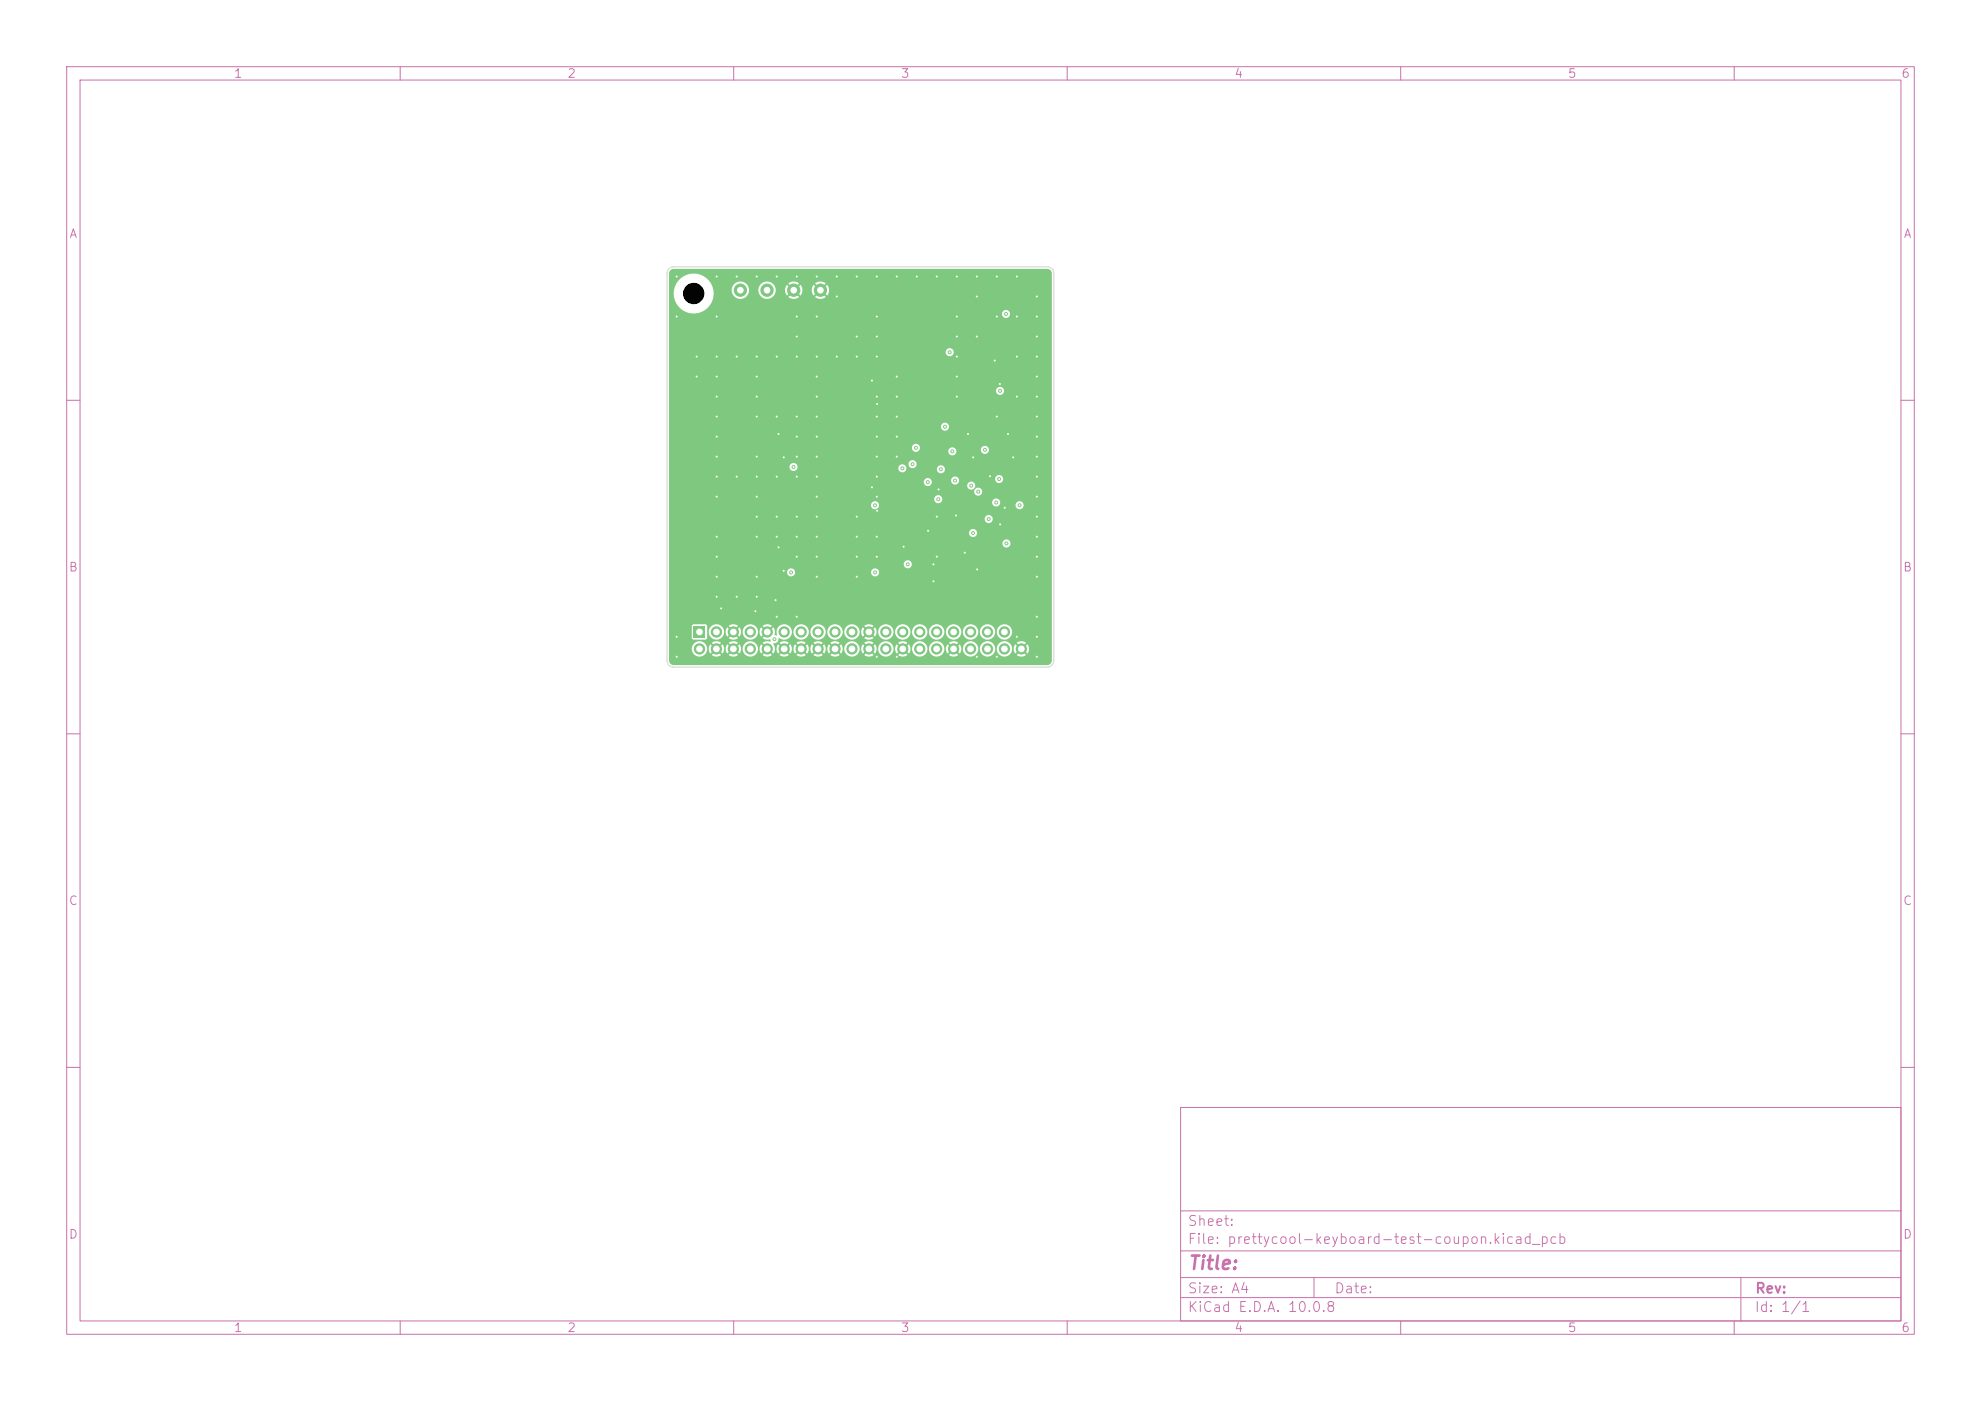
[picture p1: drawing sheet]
<svg xmlns="http://www.w3.org/2000/svg" width="297mm" height="210mm" viewBox="0 0 297 210" stroke-linecap="round" stroke-linejoin="round" font-family="sans-serif">
<defs><g id="words">
<text font-size="2" fill="#c872ab" x="178" y="190.8">Title:</text>
<g font-size="1.5" fill="#c872ab">
<text x="178" y="184.1">Sheet:</text>
<text x="178" y="186.8">File: prettycool-keyboard-test-coupon.kicad_pcb</text>
<text x="178" y="197">KiCad E.D.A. 10.0.8</text>
<text x="178" y="194.2">Size: A4</text>
<text x="200" y="194.2">Date:</text>
<text x="263" y="197">Id: 1/1</text>
<text x="263" y="194.2">Rev:</text>
</g>
<g font-size="1.3" fill="#c872ab">
<text x="35" y="12">1</text>
<text x="85" y="12">2</text>
<text x="135" y="12">3</text>
<text x="185" y="12">4</text>
<text x="235" y="12">5</text>
<text x="285" y="12">6</text>
<text x="10.3" y="36">A</text>
<text x="285.3" y="36">A</text>
<text x="10.2" y="86">B</text>
<text x="285.2" y="86">B</text>
<text x="10.2" y="136">C</text>
<text x="285.2" y="136">C</text>
<text x="10.2" y="186">D</text>
<text x="285.2" y="186">D</text>
<text x="35" y="200">1</text>
<text x="85" y="200">2</text>
<text x="135" y="200">3</text>
<text x="185" y="200">4</text>
<text x="235" y="200">5</text>
<text x="285" y="200">6</text>
</g>
</g></defs>
<g fill="none" stroke="#c872ab" stroke-width=".15">
<path d="M10 10h277v190h-277zM12 12h273v186h-273zM60 10v2M110 10v2M160 10v2M210 10v2M260 10v2M10 60h2M285 60h2M10 110h2M285 110h2M10 160h2"/>
<path d="M177 166h108v32h-108zM285 160h2M60 198v2M110 198v2M160 198v2M177 194.5h108M177 191.5h108M177 187.5h108M177 181.5h108M197 191.5v3M210 198v2M260 198v2"/>
<path d="M261 191.5v6.5"/>
</g>
<g fill="#7fc87f">
<path d="M104 93.9h1.7v1.7h-1.7z"/>
<path d="M100.5 40.5l.5-.2h56a.71 .71 0 0 1 .7 .7v58a.7 .7 0 0 1-.7 .7h-56a.7 .7 0 0 1-.7-.7v-1.8h3.4a1.15 1.15 0 0 0 1.2 1.2 1.15 1.15 0 0 0 1.1-1.2h.3v.3l.2 .5 .5-.5 .2 .2-.5 .5 .1 .1a1.15 1.15 0 0 0 1.3-.1l-.5-.5 .3-.2 .4 .5 .2-.5 .1-.3h.2v.3l.2 .5 .5-.5 .2 .2-.5 .5 .1 .1a1.15 1.15 0 0 0 1.4-.1l-.5-.5 .2-.2 .5 .5 .2-.5v-.3h.2v.2a1.15 1.15 0 0 0 1.8 .9 1.15 1.15 0 0 0 0-2 1.15 1.15 0 0 0-1.8 .9h-.2l-.2-.6-.5 .4-.2-.2 .5-.4a1.14 1.14 0 0 0-1.5 0l.5 .4-.2 .2-.5-.4-.2 .6h-.2l-.3-.6-.4 .4-.3-.2 .5-.4-.1-.1a1.14 1.14 0 0 0-1.3 .1l.5 .4-.2 .2-.5-.4-.2 .6h-.3a1.15 1.15 0 0 0-1.1-1.1 1.15 1.15 0 0 0-1.2 1.1h-3.4v-3.4h3.4v1.8l.3 .3 1.9-.1 .1-.2v-1h.3a1.15 1.15 0 0 0 1.1 1.3 1.15 1.15 0 0 0 1.2-1.3h.2v.4l.2 .4 .5-.4 .2 .2-.5 .4 .1 .1a1.15 1.15 0 0 0 1.4-.1l-.5-.4 .2-.2 .5 .4 .2-.4v-.4h.2v.2a1.15 1.15 0 0 0 1.3 1.1 1.15 1.15 0 0 0 1-1.3h.3v.4l.2 .4 .5-.4 .2 .2-.5 .4 .5 .3 .6-.1 .2 .3-.1 .1-.6-.1-.6 .3 .5 .4-.2 .2-.5-.4a1.14 1.14 0 0 0 0 1.4l.5-.5 .2 .2-.5 .5 .1 .1a1.15 1.15 0 0 0 1.3-.1l-.4-.5 .2-.2 .4 .5 .3-.5v-.3h.2v.3l.3 .5 .4-.5 .2 .2-.4 .5 .1 .1a1.15 1.15 0 0 0 1.3-.1l-.5-.5 .2-.2 .5 .5 .2-.5v-.3h.3v.3l.2 .5 .5-.5 .2 .2-.5 .5 .1 .1a1.15 1.15 0 0 0 1.3-.1l-.5-.5 .3-.2 .4 .5 .2-.5 .1-.3h.2v.3l.2 .5 .5-.5 .2 .2-.5 .5 .1 .1a1.15 1.15 0 0 0 1.4-.1l-.5-.5 .2-.2 .5 .5 .2-.5v-.3h.2l.1 .3 .2 .5 .4-.5 .3 .2-.5 .5 .1 .1a1.15 1.15 0 0 0 1.3-.1l-.5-.5 .2-.2 .5 .5 .2-.5v-.3h.3v.2a1.15 1.15 0 0 0 1.2 1 1.15 1.15 0 0 0 1.1-1.2h.2v.3l.3 .5 .4-.5 .2 .2-.4 .5 .1 .1a1.15 1.15 0 0 0 1.3-.1l-.5-.5 .2-.2 .5 .5 .2-.5v-.3h.3v.2a1.15 1.15 0 0 0 1.2 1 1.15 1.15 0 0 0 1.1-1.2h.2v.3l.2 .5 .5-.5 .2 .2-.5 .5 .1 .1a1.15 1.15 0 0 0 1.4-.1l-.5-.5 .2-.2 .5 .5 .2-.5v-.3h.2v.2a1.15 1.15 0 0 0 1.3 1 1.15 1.15 0 0 0 1-1.2h.3v.2a1.15 1.15 0 0 0 1.2 1 1.15 1.15 0 0 0 1.1-1.2h.2v.3l.3 .5 .4-.5 .2 .2-.4 .5 .1 .1a1.15 1.15 0 0 0 1.3-.1l-.5-.5 .2-.2 .5 .5 .2-.5v-.3h.3v.2a1.15 1.15 0 0 0 1.2 1 1.15 1.15 0 0 0 1.1-1.2h.2v.2a1.15 1.15 0 0 0 1.2 1 1.15 1.15 0 0 0 1.1-1.2h.2v.2a1.15 1.15 0 0 0 1.3 1 1.15 1.15 0 0 0 1-1.2h.3v.3l.2 .5 .5-.5 .2 .2-.5 .5 .1 .1a1.15 1.15 0 0 0 1.3-.1l-.4-.5 .2-.2 .4 .5 .1-.1a1.14 1.14 0 0 0-.1-1.3l-.4 .4-.2-.2 .4-.4-.1-.1a1.14 1.14 0 0 0-1.3 .1l.5 .4-.2 .2-.5-.4-.2 .6h-.3a1.15 1.15 0 0 0-1.1-1.1 1.15 1.15 0 0 0-1.2 1.1h-.2v-.2a1.15 1.15 0 0 0-1.2-.9 1.15 1.15 0 0 0-1.1 1.1h-.2l-.1-.2a1.15 1.15 0 0 0-1.2-.9 1.15 1.15 0 0 0-1 1.1h-.3l-.2-.6-.5 .4-.2-.2 .5-.4a1.14 1.14 0 0 0-1.4 0l.4 .4-.2 .2-.4-.4-.3 .6h-.2a1.15 1.15 0 0 0-1.2-1.1 1.15 1.15 0 0 0-1.1 1.1h-.3v-.2a1.15 1.15 0 0 0-1.2-.9 1.15 1.15 0 0 0-1.1 1.1h-.2l-.2-.6-.5 .4-.2-.2 .5-.4a1.14 1.14 0 0 0-1.5 0l.5 .4-.2 .2-.5-.4-.2 .6h-.2a1.15 1.15 0 0 0-1.2-1.1 1.15 1.15 0 0 0-1.1 1.1h-.3l-.2-.6-.5 .4-.2-.2 .5-.4a1.14 1.14 0 0 0-1.4 0l.4 .4-.2 .2-.4-.4-.3 .6h-.2a1.15 1.15 0 0 0-1.2-1.1 1.15 1.15 0 0 0-1.1 1.1h-.3l-.2-.6-.5 .4-.2-.2 .5-.4a1.14 1.14 0 0 0-1.4 0l.5 .4-.3 .2-.4-.4-.3 .6h-.2l-.2-.6-.5 .4-.2-.2 .5-.4-.1-.1a1.14 1.14 0 0 0-1.4 .1l.5 .4-.2 .2-.5-.4-.2 .6h-.2l-.3-.6-.4 .4-.3-.2 .5-.4-.1-.1a1.14 1.14 0 0 0-1.3 .1l.5 .4-.2 .2-.5-.4-.2 .6h-.3l-.2-.6-.5 .4-.2-.2 .5-.4-.1-.1a1.14 1.14 0 0 0-1.3 .1l.4 .4-.2 .2-.4-.4-.3 .6h-.2l-.3-.7 .6-.2 .2-.3 .1-.4a1.21 1.21 0 0 0 1.3 .2 1.21 1.21 0 0 0 .6-1.2h.3v.2a1.15 1.15 0 0 0 1.2 1.1 1.15 1.15 0 0 0 1.1-1.3h.2v.2a1.15 1.15 0 0 0 1.2 1.1 1.15 1.15 0 0 0 1.1-1.3h.2v.2a1.15 1.15 0 0 0 1.3 1.1 1.15 1.15 0 0 0 1-1.3h.3v.2a1.15 1.15 0 0 0 1.2 1.1 1.15 1.15 0 0 0 1.1-1.3h.2v.4l.3 .4 .4-.4 .2 .2-.4 .4 .1 .1a1.15 1.15 0 0 0 1.3-.1l-.5-.4 .2-.2 .5 .4 .2-.4v-.4h.3v.2a1.15 1.15 0 0 0 1.2 1.1 1.15 1.15 0 0 0 1.1-1.3h.2v.2a1.15 1.15 0 0 0 1.2 1.1 1.15 1.15 0 0 0 1.1-1.3h.2v.2a1.15 1.15 0 0 0 1.3 1.1 1.15 1.15 0 0 0 1-1.3h.3v.2a1.15 1.15 0 0 0 1.2 1.1 1.15 1.15 0 0 0 1.1-1.3h.2v.2a1.15 1.15 0 0 0 1.3 1.1 1.15 1.15 0 0 0 1-1.3h.3v.2a1.15 1.15 0 0 0 1.2 1.1 1.15 1.15 0 0 0 1.1-1.3h.2v.2a1.15 1.15 0 0 0 1.2 1.1 1.15 1.15 0 0 0 1.1-1.3h.2v.2a1.15 1.15 0 0 0 1.8 .9 1.15 1.15 0 0 0 0-2 1.15 1.15 0 0 0-1.8 .9h-.2v-.1a1.15 1.15 0 0 0-1.2-.9 1.15 1.15 0 0 0-1.1 1h-.2l-.1-.1a1.15 1.15 0 0 0-1.2-.9 1.15 1.15 0 0 0-1 1h-.3v-.1a1.15 1.15 0 0 0-1.2-.9 1.15 1.15 0 0 0-1.1 1h-.2v-.1a1.15 1.15 0 0 0-1.3-.9 1.15 1.15 0 0 0-1 1h-.3v-.1a1.15 1.15 0 0 0-1.2-.9 1.15 1.15 0 0 0-1.1 1h-.2v-.1a1.15 1.15 0 0 0-1.2-.9 1.15 1.15 0 0 0-1.1 1h-.2l-.1-.1a1.15 1.15 0 0 0-1.2-.9 1.15 1.15 0 0 0-1 1h-.3l-.2-.6-.5 .5-.2-.2 .5-.5a1.14 1.14 0 0 0-1.4 0l.4 .5-.2 .2-.4-.5-.3 .6h-.2a1.15 1.15 0 0 0-1.2-1 1.15 1.15 0 0 0-1.1 1h-.3v-.1a1.15 1.15 0 0 0-1.2-.9 1.15 1.15 0 0 0-1.1 1h-.2v-.1a1.15 1.15 0 0 0-1.2-.9 1.15 1.15 0 0 0-1.1 1h-.2l-.1-.1a1.15 1.15 0 0 0-1.2-.9 1.15 1.15 0 0 0-1 1h-.3v-.1a1.19 1.19 0 0 0-1.5-.8 1.19 1.19 0 0 0-.7 1.6l-.4-.1 .1-.7-.3-.5-.4 .5-.2-.2 .4-.5a1.14 1.14 0 0 0-1.4 0l.5 .5-.2 .2-.5-.5-.2 .6h-.3a1.15 1.15 0 0 0-1.1-1 1.15 1.15 0 0 0-1.2 1h-.2l-.2-.6-.5 .5-.2-.2 .5-.5a1.14 1.14 0 0 0-1.5 0l.5 .5-.2 .2-.5-.5-.2 .6h-.2a1.15 1.15 0 0 0-1.2-1 1.15 1.15 0 0 0-1.1 1h-.3v-.8l-.2-.2h-1.8l-.3 .2h-3.4v-8.1h17.7a.61 .61 0 0 0 .6 .7 .61 .61 0 0 0 .6-.7h11.4v.2a.61 .61 0 0 0 .9 .4 .61 .61 0 0 0 0-1 .61 .61 0 0 0-.9 .4h-11.4v-.1a.61 .61 0 0 0-.7-.4 .61 .61 0 0 0-.5 .5h-17.7v-1.2h35.2v.2a.61 .61 0 0 0 .9 .4 .61 .61 0 0 0 0-1 .61 .61 0 0 0-.9 .4h-35.2v-3.1h50v.1a.61 .61 0 0 0 .9 .5 .61 .61 0 0 0 0-1 .61 .61 0 0 0-.9 .4h-50v-1.6h45v.2a.61 .61 0 0 0 .9 .4 .61 .61 0 0 0 0-1 .61 .61 0 0 0-.9 .4h-45v-2.1h47.3v.2a.61 .61 0 0 0 1 .4 .61 .61 0 0 0 0-1 .61 .61 0 0 0-1 .4h-47.3v-2h30.3v.1a.61 .61 0 0 0 .9 .5 .61 .61 0 0 0 0-1.1 .61 .61 0 0 0-.9 .5h-30.3v-.9h39.8v.1a.6 .6 0 0 0 .4 .5 .6 .6 0 0 0 .6-.2h7.6v.2a.6 .6 0 0 0 .5 .5 .6 .6 0 0 0 .7-.2h2.4v.1a.61 .61 0 0 0 .9 .4 .61 .61 0 0 0 0-1 .61 .61 0 0 0-.9 .5h-2.4v-.1a.61 .61 0 0 0-.4-.9 .61 .61 0 0 0-.8 .5h-7.6a.61 .61 0 0 0-.2-.9 .61 .61 0 0 0-.8 .5h-39.8v-1.2h45.8v.2a.61 .61 0 0 0 .9 .4 .61 .61 0 0 0 0-1 .61 .61 0 0 0-.9 .4h-45.8v-1.4h38.2v.1a.6 .6 0 0 0 1 .4h5.5v.2a.61 .61 0 0 0 .9 .4 .61 .61 0 0 0 0-1 .61 .61 0 0 0-.9 .4h-5.5l.2-.4-.1-.3h3a.6 .6 0 0 0 .7 .6 .6 .6 0 0 0 .4-.9h5.5v.2a.61 .61 0 0 0 .9 .4 .61 .61 0 0 0 0-1 .61 .61 0 0 0-.9 .4h-5.5a.61 .61 0 0 0-.7-.2 .61 .61 0 0 0-.4 .5l-3-.1a.61 .61 0 0 0-.7-.2 .61 .61 0 0 0-.4 .5h-38.2v-2.3h18.1v.2a.6 .6 0 0 0 .5 .5 .6 .6 0 0 0 .7-.5h15.1v.2a.61 .61 0 0 0 .6 .5 .61 .61 0 0 0 .6-.5h4.6v.1a.61 .61 0 0 0 .9 .5 .61 .61 0 0 0 0-1.1 .61 .61 0 0 0-.9 .5h-4.6v-.2a.61 .61 0 0 0-.6-.5 .61 .61 0 0 0-.6 .5h-15.1l-.1-.3-.2-.3h16.9a.61 .61 0 0 0 .8 .7 .61 .61 0 0 0 .3-1 .61 .61 0 0 0-1 .1l-.1 .2h-16.9a.6 .6 0 0 0-.9 .4h-18.1v-2.8h36.4v.1a.6 .6 0 0 0 1 .4h4.5v.1a.6 .6 0 0 0 .8 .5 .6 .6 0 0 0 .3-.8h3.8v.1a.61 .61 0 0 0 .9 .4 .61 .61 0 0 0 0-1 .61 .61 0 0 0-.9 .5l-3.8-.1a.61 .61 0 0 0-.7-.2 .61 .61 0 0 0-.4 .5h-4.5l.1-.1a.61 .61 0 0 0-.3-.9 .61 .61 0 0 0-.8 .5h-36.4v-3.2h40.8v.1a.61 .61 0 0 0 .9 .5 .61 .61 0 0 0 0-1 .61 .61 0 0 0-.9 .4h-40.8v-5.4h49v.2a.61 .61 0 0 0 1 .4 .61 .61 0 0 0 0-1 .61 .61 0 0 0-1 .4h-49v-5.8h41.5v.2a.61 .61 0 0 0 .9 .4 .61 .61 0 0 0 0-1 .61 .61 0 0 0-.9 .4h-41.5v-8.7h.7v.5a2.98 2.98 0 0 0 3.1 2.5h46.1v.1a.61 .61 0 0 0 1 .5 .61 .61 0 0 0 0-1 .61 .61 0 0 0-1 .4h-46.1h.4a2.99 2.99 0 0 0 2.4-3.6h2.8v.2a1.3 1.3 0 0 0 1.4 1.2 1.3 1.3 0 0 0 1.2-1.4h1.4v.2a1.3 1.3 0 0 0 1.4 1.2 1.3 1.3 0 0 0 1.2-1.4h1.4v.4l.3 .5 .6-.6 .2 .2-.6 .6 .1 .1a1.3 1.3 0 0 0 1.5-.1l-.6-.6 .2-.2 .6 .6 .3-.5v-.4h1.4v.4l.3 .5 .6-.6 .2 .2-.6 .6 .1 .1a1.3 1.3 0 0 0 1.5-.1l-.6-.6 .2-.2 .6 .6 .1-.1a1.3 1.3 0 0 0-.1-1.5l-.6 .6-.2-.2 .6-.6-.1-.1a1.3 1.3 0 0 0-1.5 .1l.6 .6-.2 .2-.6-.6-.3 .7h-1.4l-.3-.7-.6 .6-.2-.2 .6-.6-.1-.1a1.3 1.3 0 0 0-1.5 .1l.6 .6-.2 .2-.6-.6-.3 .7h-1.4a1.3 1.3 0 0 0-1.3-1.2 1.3 1.3 0 0 0-1.3 1.2h-1.4v-.2a1.3 1.3 0 0 0-1.4-1 1.3 1.3 0 0 0-1.2 1.2h-2.8l-.1-.4a3 3 0 0 0-3.3-2 3 3 0 0 0-2.5 3h-.7v-3z"/>
<circle cx="111" cy="43.5" r="1"/>
<circle cx="119" cy="43.5" r="1"/>
<circle cx="123" cy="43.5" r="1"/>
<circle cx="115" cy="43.5" r="1"/>
<circle cx="104.9" cy="97.3" r=".85"/>
<circle cx="107.4" cy="94.7" r=".85"/>
<circle cx="107.4" cy="97.3" r=".85"/>
<circle cx="110" cy="94.7" r=".85"/>
<circle cx="110" cy="97.3" r=".85"/>
<circle cx="112.5" cy="94.7" r=".85"/>
<circle cx="112.5" cy="97.3" r=".85"/>
<circle cx="115" cy="94.7" r=".85"/>
<circle cx="115" cy="97.3" r=".85"/>
<circle cx="117.6" cy="94.7" r=".85"/>
<circle cx="117.6" cy="97.3" r=".85"/>
<circle cx="120.1" cy="94.7" r=".85"/>
<circle cx="120.1" cy="97.3" r=".85"/>
<circle cx="122.7" cy="94.7" r=".85"/>
<circle cx="122.7" cy="97.3" r=".85"/>
<circle cx="125.2" cy="94.7" r=".85"/>
<circle cx="125.2" cy="97.3" r=".85"/>
<circle cx="127.7" cy="94.7" r=".85"/>
<circle cx="127.7" cy="97.3" r=".85"/>
<circle cx="130.3" cy="94.7" r=".85"/>
<circle cx="130.3" cy="97.3" r=".85"/>
<circle cx="132.8" cy="94.7" r=".85"/>
<circle cx="132.8" cy="97.3" r=".85"/>
<circle cx="135.4" cy="94.7" r=".85"/>
<circle cx="135.4" cy="97.3" r=".85"/>
<circle cx="137.9" cy="94.7" r=".85"/>
<circle cx="137.9" cy="97.3" r=".85"/>
<circle cx="140.4" cy="94.7" r=".85"/>
<circle cx="140.4" cy="97.3" r=".85"/>
<circle cx="143" cy="94.7" r=".85"/>
<circle cx="143" cy="97.3" r=".85"/>
<circle cx="145.5" cy="94.7" r=".85"/>
<circle cx="145.5" cy="97.3" r=".85"/>
<circle cx="148.1" cy="94.7" r=".85"/>
<circle cx="148.1" cy="97.3" r=".85"/>
<circle cx="150.6" cy="94.7" r=".85"/>
<circle cx="150.6" cy="97.3" r=".85"/>
<circle cx="153.1" cy="97.3" r=".85"/>
<circle cx="145.9" cy="79.9" r=".3"/>
<circle cx="147.7" cy="67.4" r=".3"/>
<circle cx="149.8" cy="71.8" r=".3"/>
<circle cx="141.1" cy="70.3" r=".3"/>
<circle cx="149.9" cy="58.6" r=".3"/>
<circle cx="146.7" cy="73.7" r=".3"/>
<circle cx="152.9" cy="75.7" r=".3"/>
<circle cx="119.4" cy="92.4" r=".3"/>
<circle cx="122.5" cy="47.5" r=".3"/>
<circle cx="131.5" cy="41.5" r=".3"/>
<circle cx="107.4" cy="89.4" r=".3"/>
<circle cx="146.5" cy="98.5" r=".3"/>
<circle cx="116.4" cy="71.4" r=".3"/>
<circle cx="155.5" cy="83.4" r=".3"/>
<circle cx="134.5" cy="56.4" r=".3"/>
<circle cx="110.4" cy="53.4" r=".3"/>
<circle cx="122.5" cy="68.4" r=".3"/>
<circle cx="122.5" cy="41.5" r=".3"/>
<circle cx="128.5" cy="80.4" r=".3"/>
<circle cx="151.9" cy="68.6" r=".3"/>
<circle cx="113.4" cy="71.4" r=".3"/>
<circle cx="113.4" cy="89.4" r=".3"/>
<circle cx="107.4" cy="62.4" r=".3"/>
<circle cx="119.4" cy="71.4" r=".3"/>
<circle cx="145.1" cy="65" r=".3"/>
<circle cx="119.4" cy="80.4" r=".3"/>
<circle cx="104.4" cy="53.4" r=".3"/>
<circle cx="104.4" cy="56.4" r=".3"/>
<circle cx="143.5" cy="50.4" r=".3"/>
<circle cx="116.7" cy="65" r=".3"/>
<circle cx="125.5" cy="44.5" r=".3"/>
<circle cx="113.4" cy="80.4" r=".3"/>
<circle cx="143.5" cy="59.4" r=".3"/>
<circle cx="135.5" cy="82" r=".3"/>
<circle cx="128.5" cy="41.5" r=".3"/>
<circle cx="130.7" cy="57" r=".3"/>
<circle cx="101.4" cy="95.5" r=".3"/>
<circle cx="143.5" cy="41.5" r=".3"/>
<circle cx="143.3" cy="77.3" r=".3"/>
<circle cx="140.5" cy="41.5" r=".3"/>
<circle cx="139.9" cy="84.6" r=".3"/>
<circle cx="107.4" cy="86.4" r=".3"/>
<circle cx="101.4" cy="41.5" r=".3"/>
<circle cx="134.5" cy="41.5" r=".3"/>
<circle cx="146.5" cy="85.4" r=".3"/>
<circle cx="113.4" cy="53.4" r=".3"/>
<circle cx="128.5" cy="86.4" r=".3"/>
<circle cx="117.5" cy="85.6" r=".3"/>
<circle cx="155.5" cy="80.4" r=".3"/>
<circle cx="119.4" cy="65.4" r=".3"/>
<circle cx="122.5" cy="77.4" r=".3"/>
<circle cx="155.5" cy="95.5" r=".3"/>
<circle cx="152.5" cy="47.5" r=".3"/>
<circle cx="148.4" cy="71.4" r=".3"/>
<circle cx="128.5" cy="83.4" r=".3"/>
<circle cx="155.5" cy="68.4" r=".3"/>
<circle cx="140.7" cy="73.4" r=".3"/>
<circle cx="155.5" cy="74.4" r=".3"/>
<circle cx="155.5" cy="92.4" r=".3"/>
<circle cx="107.4" cy="71.4" r=".3"/>
<circle cx="113.4" cy="74.4" r=".3"/>
<circle cx="122.5" cy="56.4" r=".3"/>
<circle cx="155.5" cy="50.4" r=".3"/>
<circle cx="116.4" cy="62.4" r=".3"/>
<circle cx="139.1" cy="79.6" r=".3"/>
<circle cx="125.5" cy="53.4" r=".3"/>
<circle cx="107.4" cy="47.5" r=".3"/>
<circle cx="155.5" cy="71.4" r=".3"/>
<circle cx="110.4" cy="89.4" r=".3"/>
<circle cx="107.4" cy="80.4" r=".3"/>
<circle cx="119.4" cy="41.5" r=".3"/>
<circle cx="155.5" cy="86.4" r=".3"/>
<circle cx="149.9" cy="57.6" r=".3"/>
<circle cx="122.5" cy="74.4" r=".3"/>
<circle cx="150.6" cy="76.1" r=".3"/>
<circle cx="107.4" cy="83.4" r=".3"/>
<circle cx="155.5" cy="47.5" r=".3"/>
<circle cx="113.4" cy="41.5" r=".3"/>
<circle cx="131.5" cy="65.4" r=".3"/>
<circle cx="146.5" cy="41.5" r=".3"/>
<circle cx="113.4" cy="77.4" r=".3"/>
<circle cx="155.5" cy="44.5" r=".3"/>
<circle cx="146.5" cy="50.4" r=".3"/>
<circle cx="134.5" cy="65.4" r=".3"/>
<circle cx="131.5" cy="53.4" r=".3"/>
<circle cx="107.4" cy="56.4" r=".3"/>
<circle cx="107.4" cy="74.4" r=".3"/>
<circle cx="119.4" cy="50.4" r=".3"/>
<circle cx="146.5" cy="44.5" r=".3"/>
<circle cx="149.5" cy="62.4" r=".3"/>
<circle cx="119.4" cy="62.4" r=".3"/>
<circle cx="149.5" cy="47.5" r=".3"/>
<circle cx="117.5" cy="68.6" r=".3"/>
<circle cx="131.5" cy="71.4" r=".3"/>
<circle cx="128.5" cy="50.4" r=".3"/>
<circle cx="107.4" cy="68.4" r=".3"/>
<circle cx="113.4" cy="68.4" r=".3"/>
<circle cx="119.4" cy="68.4" r=".3"/>
<circle cx="137.5" cy="41.5" r=".3"/>
<circle cx="128.5" cy="77.4" r=".3"/>
<circle cx="110.4" cy="71.4" r=".3"/>
<circle cx="155.5" cy="65.4" r=".3"/>
<circle cx="149.5" cy="98.5" r=".3"/>
<circle cx="134.5" cy="59.4" r=".3"/>
<circle cx="134.5" cy="62.4" r=".3"/>
<circle cx="131.5" cy="62.4" r=".3"/>
<circle cx="155.5" cy="56.4" r=".3"/>
<circle cx="131.5" cy="83.4" r=".3"/>
<circle cx="134.5" cy="98.5" r=".3"/>
<circle cx="122.5" cy="62.4" r=".3"/>
<circle cx="143.5" cy="53.4" r=".3"/>
<circle cx="139.9" cy="87.1" r=".3"/>
<circle cx="107.4" cy="41.5" r=".3"/>
<circle cx="131.5" cy="47.5" r=".3"/>
<circle cx="107.4" cy="65.4" r=".3"/>
<circle cx="122.5" cy="71.4" r=".3"/>
<circle cx="116.4" cy="80.4" r=".3"/>
<circle cx="122.5" cy="59.4" r=".3"/>
<circle cx="107.4" cy="53.4" r=".3"/>
<circle cx="152.5" cy="41.5" r=".3"/>
<circle cx="143.5" cy="47.5" r=".3"/>
<circle cx="122.5" cy="65.4" r=".3"/>
<circle cx="116.4" cy="41.5" r=".3"/>
<circle cx="155.5" cy="59.4" r=".3"/>
<circle cx="131.5" cy="60.6" r=".3"/>
<circle cx="119.4" cy="53.4" r=".3"/>
<circle cx="116.4" cy="92.4" r=".3"/>
<circle cx="155.5" cy="77.4" r=".3"/>
<circle cx="116.4" cy="53.4" r=".3"/>
<circle cx="122.5" cy="86.4" r=".3"/>
<circle cx="113.3" cy="91.6" r=".3"/>
<circle cx="122.5" cy="83.4" r=".3"/>
<circle cx="131.5" cy="50.4" r=".3"/>
<circle cx="101.4" cy="47.5" r=".3"/>
<circle cx="131.5" cy="80.4" r=".3"/>
<circle cx="131.5" cy="98.5" r=".3"/>
<circle cx="145.9" cy="68.6" r=".3"/>
<circle cx="116.3" cy="90" r=".3"/>
<circle cx="119.4" cy="83.4" r=".3"/>
<circle cx="128.5" cy="53.4" r=".3"/>
<circle cx="116.7" cy="82.1" r=".3"/>
<circle cx="122.5" cy="53.4" r=".3"/>
<circle cx="149.5" cy="41.5" r=".3"/>
<circle cx="140.5" cy="83.4" r=".3"/>
<circle cx="151.1" cy="65" r=".3"/>
<circle cx="149.1" cy="54" r=".3"/>
<circle cx="144.7" cy="82.8" r=".3"/>
<circle cx="113.4" cy="62.4" r=".3"/>
<circle cx="152.5" cy="53.4" r=".3"/>
<circle cx="140.5" cy="77.4" r=".3"/>
<circle cx="116.4" cy="77.4" r=".3"/>
<circle cx="125.5" cy="41.5" r=".3"/>
<circle cx="131.5" cy="76.6" r=".3"/>
<circle cx="131.5" cy="59.4" r=".3"/>
<circle cx="110.4" cy="41.5" r=".3"/>
<circle cx="155.5" cy="62.4" r=".3"/>
<circle cx="131.5" cy="74.4" r=".3"/>
<circle cx="113.4" cy="56.4" r=".3"/>
<circle cx="152.5" cy="59.4" r=".3"/>
<circle cx="134.5" cy="68.4" r=".3"/>
<circle cx="108.1" cy="91.2" r=".3"/>
<circle cx="122.5" cy="80.4" r=".3"/>
<circle cx="155.5" cy="98.5" r=".3"/>
<circle cx="113.4" cy="59.4" r=".3"/>
<circle cx="130.7" cy="73.1" r=".3"/>
<circle cx="113.4" cy="86.4" r=".3"/>
<circle cx="149.9" cy="78.6" r=".3"/>
<circle cx="155.5" cy="53.4" r=".3"/>
<circle cx="119.4" cy="77.4" r=".3"/>
<circle cx="131.5" cy="68.4" r=".3"/>
<circle cx="119.4" cy="47.5" r=".3"/>
<circle cx="152.5" cy="95.5" r=".3"/>
<circle cx="101.4" cy="98.5" r=".3"/>
<circle cx="143.5" cy="56.4" r=".3"/>
<circle cx="107.4" cy="59.4" r=".3"/>
<circle cx="141.7" cy="64" r=".3"/>
<circle cx="150.9" cy="81.5" r=".3"/>
<circle cx="137.3" cy="67.1" r=".3"/>
<circle cx="142.8" cy="67.7" r=".3"/>
<circle cx="143.2" cy="72" r=".3"/>
<circle cx="150.8" cy="47.1" r=".3"/>
<circle cx="118.6" cy="85.8" r=".3"/>
<circle cx="131.2" cy="85.8" r=".3"/>
<circle cx="135.3" cy="70.2" r=".3"/>
<circle cx="119" cy="70" r=".3"/>
<circle cx="149.3" cy="75.3" r=".3"/>
<circle cx="136.8" cy="69.6" r=".3"/>
<circle cx="139.1" cy="72.3" r=".3"/>
<circle cx="145.6" cy="72.8" r=".3"/>
<circle cx="140.7" cy="74.8" r=".3"/>
<circle cx="131.2" cy="75.7" r=".3"/>
<circle cx="136.1" cy="84.6" r=".3"/>
<circle cx="148.2" cy="77.8" r=".3"/>
<circle cx="142.4" cy="52.8" r=".3"/>
<circle cx="116.1" cy="95.8" r=".3"/>
</g>
<path d="M100.3 40.3l.3-.2 .4-.1h56a1 1 0 0 1 1 1v58a1 1 0 0 1-1 1h-56a1 1 0 0 1-1-1v-58l.1-.4z" fill="none" stroke="#d0d2cd" stroke-width=".15"/>
<g fill="#fff">
<circle cx="145.9" cy="79.9" r=".15"/>
<circle cx="147.7" cy="67.4" r=".15"/>
<circle cx="149.8" cy="71.8" r=".15"/>
<circle cx="141.1" cy="70.3" r=".15"/>
<circle cx="149.9" cy="58.6" r=".15"/>
<circle cx="146.7" cy="73.7" r=".15"/>
<circle cx="152.9" cy="75.7" r=".15"/>
<circle cx="119.4" cy="92.5" r=".15"/>
<circle cx="122.5" cy="47.4" r=".15"/>
<circle cx="131.5" cy="41.4" r=".15"/>
<circle cx="107.4" cy="89.5" r=".15"/>
<circle cx="146.4" cy="98.5" r=".15"/>
<circle cx="116.4" cy="71.5" r=".15"/>
<circle cx="155.4" cy="83.5" r=".15"/>
<circle cx="134.4" cy="56.5" r=".15"/>
<circle cx="110.4" cy="53.5" r=".15"/>
<circle cx="122.4" cy="68.5" r=".15"/>
<circle cx="122.5" cy="41.4" r=".15"/>
<circle cx="128.4" cy="80.5" r=".15"/>
<circle cx="151.9" cy="68.6" r=".15"/>
<circle cx="113.4" cy="71.5" r=".15"/>
<circle cx="113.4" cy="89.5" r=".15"/>
<circle cx="107.4" cy="62.5" r=".15"/>
<circle cx="119.4" cy="71.5" r=".15"/>
<circle cx="145.1" cy="65" r=".15"/>
<circle cx="119.4" cy="80.5" r=".15"/>
<circle cx="104.4" cy="53.5" r=".15"/>
<circle cx="104.4" cy="56.5" r=".15"/>
<circle cx="143.4" cy="50.4" r=".15"/>
<circle cx="116.7" cy="65.1" r=".15"/>
<circle cx="125.5" cy="44.4" r=".15"/>
<circle cx="113.4" cy="80.5" r=".15"/>
<circle cx="143.4" cy="59.5" r=".15"/>
<circle cx="135.5" cy="81.9" r=".15"/>
<circle cx="128.5" cy="41.4" r=".15"/>
<circle cx="130.7" cy="57.1" r=".15"/>
<circle cx="101.4" cy="95.4" r=".15"/>
<circle cx="143.4" cy="41.4" r=".15"/>
<circle cx="143.3" cy="77.3" r=".15"/>
<circle cx="140.5" cy="41.4" r=".15"/>
<circle cx="140" cy="84.6" r=".15"/>
<circle cx="107.4" cy="86.5" r=".15"/>
<circle cx="101.5" cy="41.4" r=".15"/>
<circle cx="134.5" cy="41.4" r=".15"/>
<circle cx="146.5" cy="85.4" r=".15"/>
<circle cx="113.4" cy="53.5" r=".15"/>
<circle cx="128.4" cy="86.5" r=".15"/>
<circle cx="117.5" cy="85.6" r=".15"/>
<circle cx="155.4" cy="80.5" r=".15"/>
<circle cx="119.4" cy="65.5" r=".15"/>
<circle cx="122.4" cy="77.5" r=".15"/>
<circle cx="155.4" cy="95.5" r=".15"/>
<circle cx="152.4" cy="47.4" r=".15"/>
<circle cx="148.4" cy="71.4" r=".15"/>
<circle cx="128.4" cy="83.5" r=".15"/>
<circle cx="155.4" cy="68.5" r=".15"/>
<circle cx="140.7" cy="73.4" r=".15"/>
<circle cx="155.4" cy="74.5" r=".15"/>
<circle cx="155.4" cy="92.5" r=".15"/>
<circle cx="107.4" cy="71.5" r=".15"/>
<circle cx="113.4" cy="74.5" r=".15"/>
<circle cx="122.4" cy="56.5" r=".15"/>
<circle cx="155.4" cy="50.4" r=".15"/>
<circle cx="116.4" cy="62.5" r=".15"/>
<circle cx="139.1" cy="79.6" r=".15"/>
<circle cx="125.4" cy="53.5" r=".15"/>
<circle cx="107.5" cy="47.4" r=".15"/>
<circle cx="155.4" cy="71.5" r=".15"/>
<circle cx="110.4" cy="89.5" r=".15"/>
<circle cx="107.4" cy="80.5" r=".15"/>
<circle cx="119.5" cy="41.4" r=".15"/>
<circle cx="155.4" cy="86.5" r=".15"/>
<circle cx="149.9" cy="57.6" r=".15"/>
<circle cx="122.4" cy="74.5" r=".15"/>
<circle cx="150.6" cy="76.1" r=".15"/>
<circle cx="107.4" cy="83.5" r=".15"/>
<circle cx="155.4" cy="47.4" r=".15"/>
<circle cx="113.5" cy="41.4" r=".15"/>
<circle cx="131.4" cy="65.5" r=".15"/>
<circle cx="146.4" cy="41.4" r=".15"/>
<circle cx="113.4" cy="77.5" r=".15"/>
<circle cx="155.4" cy="44.4" r=".15"/>
<circle cx="146.4" cy="50.4" r=".15"/>
<circle cx="134.4" cy="65.5" r=".15"/>
<circle cx="131.4" cy="53.5" r=".15"/>
<circle cx="107.4" cy="56.5" r=".15"/>
<circle cx="107.4" cy="74.5" r=".15"/>
<circle cx="119.5" cy="50.4" r=".15"/>
<circle cx="146.4" cy="44.4" r=".15"/>
<circle cx="149.4" cy="62.5" r=".15"/>
<circle cx="119.4" cy="62.5" r=".15"/>
<circle cx="149.4" cy="47.4" r=".15"/>
<circle cx="117.5" cy="68.6" r=".15"/>
<circle cx="131.4" cy="71.5" r=".15"/>
<circle cx="128.5" cy="50.4" r=".15"/>
<circle cx="107.4" cy="68.5" r=".15"/>
<circle cx="113.4" cy="68.5" r=".15"/>
<circle cx="119.4" cy="68.5" r=".15"/>
<circle cx="137.5" cy="41.4" r=".15"/>
<circle cx="128.4" cy="77.5" r=".15"/>
<circle cx="110.4" cy="71.5" r=".15"/>
<circle cx="155.4" cy="65.5" r=".15"/>
<circle cx="149.4" cy="98.5" r=".15"/>
<circle cx="134.4" cy="59.5" r=".15"/>
<circle cx="134.4" cy="62.5" r=".15"/>
<circle cx="131.4" cy="62.5" r=".15"/>
<circle cx="155.4" cy="56.5" r=".15"/>
<circle cx="131.4" cy="83.5" r=".15"/>
<circle cx="134.4" cy="98.5" r=".15"/>
<circle cx="122.4" cy="62.5" r=".15"/>
<circle cx="143.4" cy="53.5" r=".15"/>
<circle cx="140" cy="87.1" r=".15"/>
<circle cx="107.5" cy="41.4" r=".15"/>
<circle cx="131.5" cy="47.4" r=".15"/>
<circle cx="107.4" cy="65.5" r=".15"/>
<circle cx="122.4" cy="71.5" r=".15"/>
<circle cx="116.4" cy="80.5" r=".15"/>
<circle cx="122.4" cy="59.5" r=".15"/>
<circle cx="107.4" cy="53.5" r=".15"/>
<circle cx="152.4" cy="41.4" r=".15"/>
<circle cx="143.4" cy="47.4" r=".15"/>
<circle cx="122.4" cy="65.5" r=".15"/>
<circle cx="116.5" cy="41.4" r=".15"/>
<circle cx="155.4" cy="59.5" r=".15"/>
<circle cx="131.5" cy="60.6" r=".15"/>
<circle cx="119.4" cy="53.5" r=".15"/>
<circle cx="116.4" cy="92.5" r=".15"/>
<circle cx="155.4" cy="77.5" r=".15"/>
<circle cx="116.4" cy="53.5" r=".15"/>
<circle cx="122.4" cy="86.5" r=".15"/>
<circle cx="113.3" cy="91.6" r=".15"/>
<circle cx="122.4" cy="83.5" r=".15"/>
<circle cx="131.5" cy="50.4" r=".15"/>
<circle cx="101.5" cy="47.4" r=".15"/>
<circle cx="131.4" cy="80.5" r=".15"/>
<circle cx="131.4" cy="98.5" r=".15"/>
<circle cx="145.9" cy="68.6" r=".15"/>
<circle cx="116.3" cy="90" r=".15"/>
<circle cx="119.4" cy="83.5" r=".15"/>
<circle cx="128.4" cy="53.5" r=".15"/>
<circle cx="116.7" cy="82" r=".15"/>
<circle cx="122.4" cy="53.5" r=".15"/>
<circle cx="149.4" cy="41.4" r=".15"/>
<circle cx="140.4" cy="83.5" r=".15"/>
<circle cx="151.1" cy="65.1" r=".15"/>
<circle cx="149.1" cy="54.1" r=".15"/>
<circle cx="144.7" cy="82.8" r=".15"/>
<circle cx="113.4" cy="62.5" r=".15"/>
<circle cx="152.4" cy="53.5" r=".15"/>
<circle cx="140.4" cy="77.5" r=".15"/>
<circle cx="116.4" cy="77.5" r=".15"/>
<circle cx="125.5" cy="41.4" r=".15"/>
<circle cx="131.5" cy="76.6" r=".15"/>
<circle cx="131.4" cy="59.5" r=".15"/>
<circle cx="110.5" cy="41.4" r=".15"/>
<circle cx="155.4" cy="62.5" r=".15"/>
<circle cx="131.4" cy="74.5" r=".15"/>
<circle cx="113.4" cy="56.5" r=".15"/>
<circle cx="152.4" cy="59.5" r=".15"/>
<circle cx="134.4" cy="68.5" r=".15"/>
<circle cx="108.1" cy="91.2" r=".15"/>
<circle cx="122.4" cy="80.5" r=".15"/>
<circle cx="155.4" cy="98.5" r=".15"/>
<circle cx="113.4" cy="59.5" r=".15"/>
<circle cx="130.7" cy="73" r=".15"/>
<circle cx="113.4" cy="86.5" r=".15"/>
<circle cx="149.9" cy="78.6" r=".15"/>
<circle cx="155.4" cy="53.5" r=".15"/>
<circle cx="119.4" cy="77.5" r=".15"/>
<circle cx="131.4" cy="68.5" r=".15"/>
<circle cx="119.5" cy="47.4" r=".15"/>
<circle cx="152.4" cy="95.5" r=".15"/>
<circle cx="101.4" cy="98.4" r=".15"/>
<circle cx="143.4" cy="56.5" r=".15"/>
<circle cx="107.4" cy="59.5" r=".15"/>
<circle cx="141.7" cy="64" r=".15"/>
<circle cx="150.9" cy="81.5" r=".15"/>
<circle cx="137.3" cy="67.1" r=".15"/>
<circle cx="142.8" cy="67.7" r=".15"/>
<circle cx="143.2" cy="72" r=".15"/>
<circle cx="150.8" cy="47.1" r=".15"/>
<circle cx="118.6" cy="85.8" r=".15"/>
<circle cx="131.2" cy="85.8" r=".15"/>
<circle cx="135.3" cy="70.2" r=".15"/>
<circle cx="119" cy="70" r=".15"/>
<circle cx="149.4" cy="75.3" r=".15"/>
<circle cx="136.8" cy="69.6" r=".15"/>
<circle cx="139.1" cy="72.3" r=".15"/>
<circle cx="145.6" cy="72.8" r=".15"/>
<circle cx="140.7" cy="74.8" r=".15"/>
<circle cx="131.2" cy="75.7" r=".15"/>
<circle cx="136.1" cy="84.6" r=".15"/>
<circle cx="148.2" cy="77.8" r=".15"/>
<circle cx="142.4" cy="52.8" r=".15"/>
<circle cx="116.1" cy="95.8" r=".15"/>
<circle cx="111" cy="43.5" r=".5"/>
<circle cx="119" cy="43.5" r=".5"/>
<circle cx="123" cy="43.5" r=".5"/>
</g>
<circle cx="104" cy="44" r="1.6" fill="#000"/>
<g fill="#fff">
<circle cx="115" cy="43.5" r=".5"/>
<circle cx="104.9" cy="94.7" r=".5"/>
<circle cx="104.9" cy="97.3" r=".5"/>
<circle cx="107.4" cy="94.7" r=".5"/>
<circle cx="107.4" cy="97.3" r=".5"/>
<circle cx="110" cy="94.7" r=".5"/>
<circle cx="110" cy="97.3" r=".5"/>
<circle cx="112.5" cy="94.7" r=".5"/>
<circle cx="112.5" cy="97.3" r=".5"/>
<circle cx="115" cy="94.7" r=".5"/>
<circle cx="115" cy="97.3" r=".5"/>
<circle cx="117.6" cy="94.7" r=".5"/>
<circle cx="117.6" cy="97.3" r=".5"/>
<circle cx="120.1" cy="94.7" r=".5"/>
<circle cx="120.1" cy="97.3" r=".5"/>
<circle cx="122.7" cy="94.7" r=".5"/>
<circle cx="122.7" cy="97.3" r=".5"/>
<circle cx="125.2" cy="94.7" r=".5"/>
<circle cx="125.2" cy="97.3" r=".5"/>
<circle cx="127.7" cy="94.7" r=".5"/>
<circle cx="127.7" cy="97.3" r=".5"/>
<circle cx="130.3" cy="94.7" r=".5"/>
<circle cx="130.3" cy="97.3" r=".5"/>
<circle cx="132.8" cy="94.7" r=".5"/>
<circle cx="132.8" cy="97.3" r=".5"/>
<circle cx="135.4" cy="94.7" r=".5"/>
<circle cx="135.4" cy="97.3" r=".5"/>
<circle cx="137.9" cy="94.7" r=".5"/>
<circle cx="137.9" cy="97.3" r=".5"/>
<circle cx="140.4" cy="94.7" r=".5"/>
<circle cx="140.4" cy="97.3" r=".5"/>
<circle cx="143" cy="94.7" r=".5"/>
<circle cx="143" cy="97.3" r=".5"/>
<circle cx="145.5" cy="94.7" r=".5"/>
<circle cx="145.5" cy="97.3" r=".5"/>
<circle cx="148.1" cy="94.7" r=".5"/>
<circle cx="148.1" cy="97.3" r=".5"/>
<circle cx="150.6" cy="94.7" r=".5"/>
<circle cx="150.6" cy="97.3" r=".5"/>
<circle cx="153.1" cy="97.3" r=".5"/>
</g>
<use href="#words"/>
</svg>
